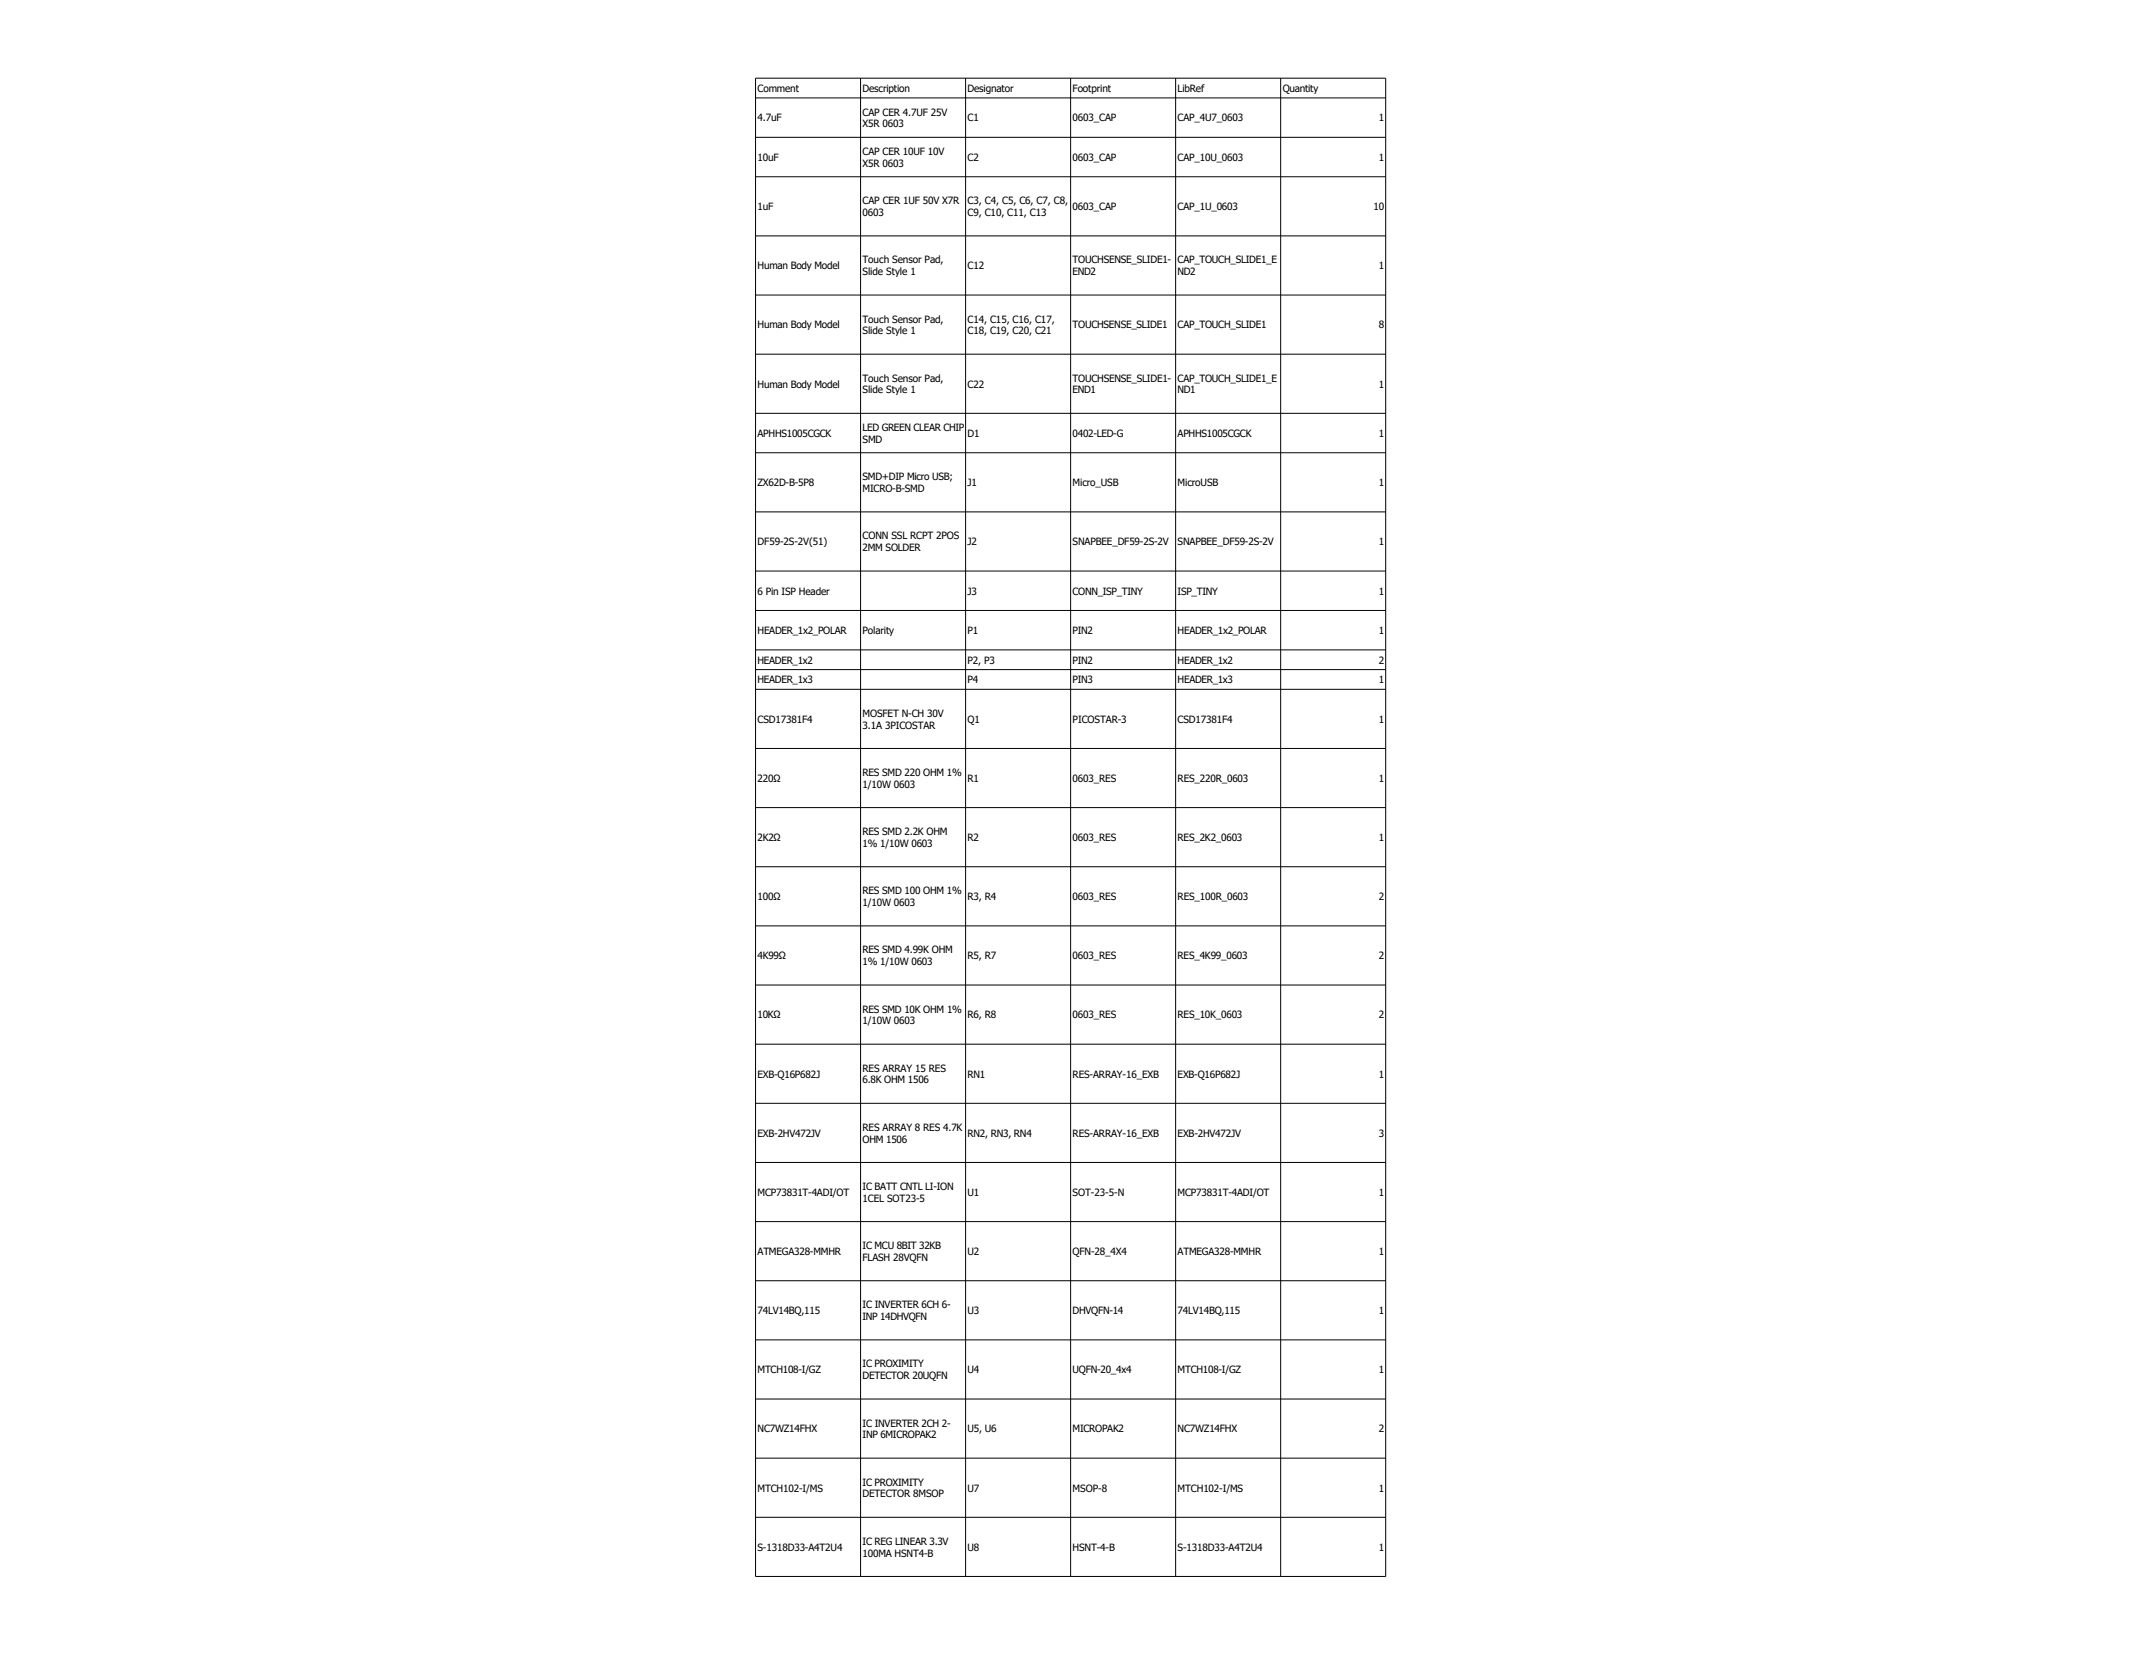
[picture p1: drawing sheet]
<svg xmlns="http://www.w3.org/2000/svg" width="279mm" height="216mm" viewBox="0 0 279 216" stroke-linecap="round" stroke-linejoin="round" font-family="sans-serif">
<defs><g id="words">
<g font-size="1.3">
<text x="98.9" y="12">Comment</text>
<text x="112.6" y="12">Description</text>
<text x="126.3" y="12">Designator</text>
<text x="140" y="12">Footprint</text>
<text x="153.7" y="12">LibRef</text>
<text x="167.4" y="12">Quantity</text>
<text x="98.9" y="15.8">4.7uF</text>
<text x="112.6" y="15.1">CAP CER 4.7UF 25V</text>
<text x="112.6" y="16.6">X5R 0603</text>
<text x="126.3" y="15.8">C1</text>
<text x="140" y="15.8">0603_CAP</text>
<text x="153.7" y="15.8">CAP_4U7_0603</text>
<text x="180" y="15.8">1</text>
<text x="98.9" y="21">10uF</text>
<text x="112.6" y="20.2">CAP CER 10UF 10V</text>
<text x="112.6" y="21.8">X5R 0603</text>
<text x="126.3" y="21">C2</text>
<text x="140" y="21">0603_CAP</text>
<text x="153.7" y="21">CAP_10U_0603</text>
<text x="180" y="21">1</text>
<text x="98.9" y="27.4">1uF</text>
<text x="112.6" y="26.7">CAP CER 1UF 50V X7R</text>
<text x="112.6" y="28.2">0603</text>
<text x="126.3" y="26.7">C3, C4, C5, C6, C7, C8,</text>
<text x="126.3" y="28.2">C9, C10, C11, C13</text>
<text x="140" y="27.4">0603_CAP</text>
<text x="153.7" y="27.4">CAP_1U_0603</text>
<text x="179.3" y="27.4">10</text>
<text x="98.9" y="35.1">Human Body Model</text>
<text x="112.6" y="34.4">Touch Sensor Pad,</text>
<text x="112.6" y="35.9">Slide Style 1</text>
<text x="126.3" y="35.1">C12</text>
<text x="140" y="34.4">TOUCHSENSE_SLIDE1-</text>
<text x="140" y="35.9">END2</text>
<text x="153.7" y="34.4">CAP_TOUCH_SLIDE1_E</text>
<text x="153.7" y="35.9">ND2</text>
<text x="180" y="35.1">1</text>
<text x="98.9" y="42.9">Human Body Model</text>
<text x="112.6" y="42.1">Touch Sensor Pad,</text>
<text x="112.6" y="43.6">Slide Style 1</text>
<text x="126.3" y="42.1">C14, C15, C16, C17,</text>
<text x="126.3" y="43.6">C18, C19, C20, C21</text>
<text x="140" y="42.9">TOUCHSENSE_SLIDE1</text>
<text x="153.7" y="42.9">CAP_TOUCH_SLIDE1</text>
<text x="180" y="42.9">8</text>
<text x="98.9" y="50.6">Human Body Model</text>
<text x="112.6" y="49.8">Touch Sensor Pad,</text>
<text x="112.6" y="51.3">Slide Style 1</text>
<text x="126.3" y="50.6">C22</text>
<text x="140" y="49.8">TOUCHSENSE_SLIDE1-</text>
<text x="140" y="51.3">END1</text>
<text x="153.7" y="49.8">CAP_TOUCH_SLIDE1_E</text>
<text x="153.7" y="51.3">ND1</text>
<text x="180" y="50.6">1</text>
<text x="98.9" y="57">APHHS1005CGCK</text>
<text x="112.6" y="56.2">LED GREEN CLEAR CHIP</text>
<text x="112.6" y="57.8">SMD</text>
<text x="126.3" y="57">D1</text>
<text x="140" y="57">0402-LED-G</text>
<text x="153.7" y="57">APHHS1005CGCK</text>
<text x="180" y="57">1</text>
<text x="98.9" y="63.4">ZX62D-B-5P8</text>
<text x="112.6" y="62.7">SMD+DIP Micro USB;</text>
<text x="112.6" y="64.2">MICRO-B-SMD</text>
<text x="126.3" y="63.4">J1</text>
<text x="140" y="63.4">Micro_USB</text>
<text x="153.7" y="63.4">MicroUSB</text>
<text x="180" y="63.4">1</text>
<text x="98.9" y="71.1">DF59-2S-2V(51)</text>
<text x="112.6" y="70.4">CONN SSL RCPT 2POS</text>
<text x="112.6" y="71.9">2MM SOLDER</text>
<text x="126.3" y="71.1">J2</text>
<text x="140" y="71.1">SNAPBEE_DF59-2S-2V</text>
<text x="153.7" y="71.1">SNAPBEE_DF59-2S-2V</text>
<text x="180" y="71.1">1</text>
<text x="98.9" y="77.6">6 Pin ISP Header</text>
<text x="126.3" y="77.6">J3</text>
<text x="140" y="77.6">CONN_ISP_TINY</text>
<text x="153.7" y="77.6">ISP_TINY</text>
<text x="180" y="77.6">1</text>
<text x="98.9" y="82.7">HEADER_1x2_POLAR</text>
<text x="112.6" y="82.7">Polarity</text>
<text x="126.3" y="82.7">P1</text>
<text x="140" y="82.7">PIN2</text>
<text x="153.7" y="82.7">HEADER_1x2_POLAR</text>
<text x="180" y="82.7">1</text>
<text x="98.9" y="86.6">HEADER_1x2</text>
<text x="98.9" y="89.1">HEADER_1x3</text>
<text x="126.3" y="86.6">P2, P3</text>
<text x="126.3" y="89.1">P4</text>
<text x="140" y="86.6">PIN2</text>
<text x="140" y="89.1">PIN3</text>
<text x="153.7" y="86.6">HEADER_1x2</text>
<text x="153.7" y="89.1">HEADER_1x3</text>
<text x="180" y="86.6">2</text>
<text x="180" y="89.1">1</text>
<text x="98.9" y="94.3">CSD17381F4</text>
<text x="112.6" y="93.5">MOSFET N-CH 30V</text>
<text x="112.6" y="95">3.1A 3PICOSTAR</text>
<text x="126.3" y="94.3">Q1</text>
<text x="140" y="94.3">PICOSTAR-3</text>
<text x="153.7" y="94.3">CSD17381F4</text>
<text x="180" y="94.3">1</text>
<text x="112.6" y="101.2">RES SMD 220 OHM 1%</text>
<text x="98.9" y="102">220Ω</text>
<text x="112.6" y="102.8">1/10W 0603</text>
<text x="126.3" y="102">R1</text>
<text x="140" y="102">0603_RES</text>
<text x="153.7" y="102">RES_220R_0603</text>
<text x="180" y="102">1</text>
<text x="98.9" y="109.7">2K2Ω</text>
<text x="112.6" y="109">RES SMD 2.2K OHM</text>
<text x="112.6" y="110.5">1% 1/10W 0603</text>
<text x="126.3" y="109.7">R2</text>
<text x="140" y="109.7">0603_RES</text>
<text x="153.7" y="109.7">RES_2K2_0603</text>
<text x="180" y="109.7">1</text>
<text x="98.9" y="117.4">100Ω</text>
<text x="112.6" y="116.7">RES SMD 100 OHM 1%</text>
<text x="112.6" y="118.2">1/10W 0603</text>
<text x="126.3" y="117.4">R3, R4</text>
<text x="140" y="117.4">0603_RES</text>
<text x="153.7" y="117.4">RES_100R_0603</text>
<text x="180" y="117.4">2</text>
<text x="98.9" y="125.1">4K99Ω</text>
<text x="112.6" y="124.4">RES SMD 4.99K OHM</text>
<text x="112.6" y="125.9">1% 1/10W 0603</text>
<text x="126.3" y="125.1">R5, R7</text>
<text x="140" y="125.1">0603_RES</text>
<text x="153.7" y="125.1">RES_4K99_0603</text>
<text x="180" y="125.1">2</text>
<text x="98.9" y="132.9">10KΩ</text>
<text x="112.6" y="132.1">RES SMD 10K OHM 1%</text>
<text x="112.6" y="133.6">1/10W 0603</text>
<text x="126.3" y="132.9">R6, R8</text>
<text x="140" y="132.9">0603_RES</text>
<text x="153.7" y="132.9">RES_10K_0603</text>
<text x="180" y="132.9">2</text>
<text x="98.9" y="140.6">EXB-Q16P682J</text>
<text x="112.6" y="139.8">RES ARRAY 15 RES</text>
<text x="112.6" y="141.3">6.8K OHM 1506</text>
<text x="126.3" y="140.6">RN1</text>
<text x="140" y="140.6">RES-ARRAY-16_EXB</text>
<text x="153.7" y="140.6">EXB-Q16P682J</text>
<text x="180" y="140.6">1</text>
<text x="98.9" y="148.3">EXB-2HV472JV</text>
<text x="112.6" y="147.5">RES ARRAY 8 RES 4.7K</text>
<text x="112.6" y="149.1">OHM 1506</text>
<text x="126.3" y="148.3">RN2, RN3, RN4</text>
<text x="140" y="148.3">RES-ARRAY-16_EXB</text>
<text x="153.7" y="148.3">EXB-2HV472JV</text>
<text x="180" y="148.3">3</text>
<text x="112.6" y="155.2">IC BATT CNTL LI-ION</text>
<text x="98.9" y="156">MCP73831T-4ADI/OT</text>
<text x="112.6" y="156.8">1CEL SOT23-5</text>
<text x="126.3" y="156">U1</text>
<text x="140" y="156">SOT-23-5-N</text>
<text x="153.7" y="156">MCP73831T-4ADI/OT</text>
<text x="180" y="156">1</text>
<text x="98.9" y="163.7">ATMEGA328-MMHR</text>
<text x="112.6" y="163">IC MCU 8BIT 32KB</text>
<text x="112.6" y="164.5">FLASH 28VQFN</text>
<text x="126.3" y="163.7">U2</text>
<text x="140" y="163.7">QFN-28_4X4</text>
<text x="153.7" y="163.7">ATMEGA328-MMHR</text>
<text x="180" y="163.7">1</text>
<text x="98.9" y="171.4">74LV14BQ,115</text>
<text x="112.6" y="170.7">IC INVERTER 6CH 6-</text>
<text x="112.6" y="172.2">INP 14DHVQFN</text>
<text x="126.3" y="171.4">U3</text>
<text x="140" y="171.4">DHVQFN-14</text>
<text x="153.7" y="171.4">74LV14BQ,115</text>
<text x="180" y="171.4">1</text>
<text x="98.9" y="179.2">MTCH108-I/GZ</text>
<text x="112.6" y="178.4">IC PROXIMITY</text>
<text x="112.6" y="179.9">DETECTOR 20UQFN</text>
<text x="126.3" y="179.2">U4</text>
<text x="140" y="179.2">UQFN-20_4x4</text>
<text x="153.7" y="179.2">MTCH108-I/GZ</text>
<text x="180" y="179.2">1</text>
<text x="98.9" y="186.9">NC7WZ14FHX</text>
<text x="112.6" y="186.1">IC INVERTER 2CH 2-</text>
<text x="112.6" y="187.6">INP 6MICROPAK2</text>
<text x="126.3" y="186.9">U5, U6</text>
<text x="140" y="186.9">MICROPAK2</text>
<text x="153.7" y="186.9">NC7WZ14FHX</text>
<text x="180" y="186.9">2</text>
<text x="98.9" y="194.6">MTCH102-I/MS</text>
<text x="112.6" y="193.8">IC PROXIMITY</text>
<text x="112.6" y="195.3">DETECTOR 8MSOP</text>
<text x="126.3" y="194.6">U7</text>
<text x="140" y="194.6">MSOP-8</text>
<text x="153.7" y="194.6">MTCH102-I/MS</text>
<text x="180" y="194.6">1</text>
<text x="98.9" y="202.3">S-1318D33-A4T2U4</text>
<text x="112.6" y="201.5">IC REG LINEAR 3.3V</text>
<text x="112.6" y="203.1">100MA HSNT4-B</text>
<text x="126.3" y="202.3">U8</text>
<text x="140" y="202.3">HSNT-4-B</text>
<text x="153.7" y="202.3">S-1318D33-A4T2U4</text>
<text x="180" y="202.3">1</text>
</g>
</g></defs>
<g fill="none" stroke="#000" stroke-width=".13">
<path d="M98.6 10.2h82.2v195.5h-82.2zM98.6 12.8h82.2M98.6 17.9h82.2M112.3 10.2v195.5M126 10.2v195.5M139.7 10.2v195.5M153.4 10.2v195.5M167.1 10.2v195.5M98.6 23.1h82.2M98.6 30.8h82.2M98.6 38.5h82.2M98.6 46.2h82.2"/>
<path d="M98.6 53.9h82.2M98.6 59.1h82.2M98.6 66.8h82.2M98.6 74.5h82.2M98.6 79.6h82.2M98.6 84.8h82.2M98.6 87.4h82.2M98.6 89.9h82.2M98.6 97.6h82.2M98.6 105.4h82.2M98.6 113.1h82.2M98.6 120.8h82.2"/>
<path d="M98.6 128.5h82.2M98.6 136.2h82.2M98.6 143.9h82.2M98.6 151.6h82.2M98.6 159.4h82.2M98.6 167.1h82.2M98.6 174.8h82.2M98.6 182.5h82.2M98.6 190.2h82.2M98.6 197.9h82.2"/>
</g>
<use href="#words"/>
</svg>
